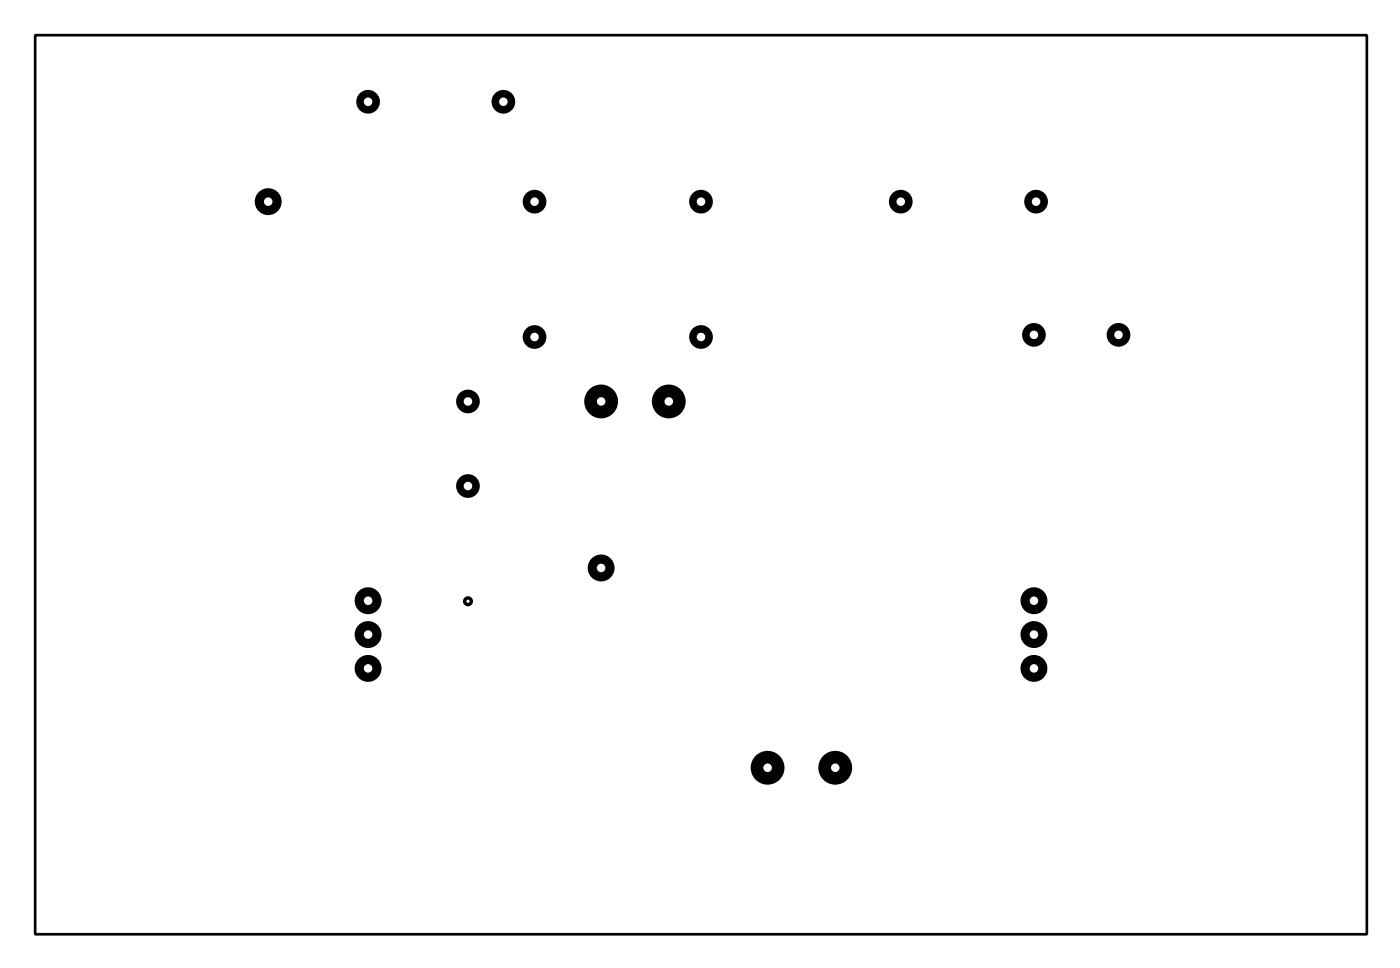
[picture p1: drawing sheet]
<svg xmlns="http://www.w3.org/2000/svg" width="105mm" height="73mm" viewBox="0 0 105 73" stroke-linecap="round" stroke-linejoin="round" font-family="sans-serif">
<circle cx="35.1" cy="45.1" r=".38" fill="#000"/>
<circle cx="35.1" cy="45.1" r=".12" fill="#fff"/>
<circle cx="40.1" cy="15.1" r=".89" fill="#000"/>
<circle cx="40.1" cy="15.1" r=".32" fill="#fff"/>
<circle cx="40.1" cy="25.3" r=".89" fill="#000"/>
<circle cx="40.1" cy="25.3" r=".32" fill="#fff"/>
<circle cx="52.6" cy="15.1" r=".89" fill="#000"/>
<circle cx="52.6" cy="15.1" r=".32" fill="#fff"/>
<circle cx="52.6" cy="25.3" r=".89" fill="#000"/>
<circle cx="52.6" cy="25.3" r=".32" fill="#fff"/>
<circle cx="45.1" cy="30.1" r="1.27" fill="#000"/>
<circle cx="45.1" cy="30.1" r=".32" fill="#fff"/>
<circle cx="50.2" cy="30.1" r="1.27" fill="#000"/>
<circle cx="50.2" cy="30.1" r=".32" fill="#fff"/>
<circle cx="35.1" cy="30.1" r=".89" fill="#000"/>
<circle cx="35.1" cy="30.1" r=".32" fill="#fff"/>
<circle cx="35.1" cy="36.5" r=".89" fill="#000"/>
<circle cx="35.1" cy="36.5" r=".32" fill="#fff"/>
<circle cx="27.6" cy="45.1" r="1.01" fill="#000"/>
<circle cx="27.6" cy="45.1" r=".32" fill="#fff"/>
<circle cx="27.6" cy="47.6" r="1.01" fill="#000"/>
<circle cx="27.6" cy="47.6" r=".32" fill="#fff"/>
<circle cx="27.6" cy="50.2" r="1.01" fill="#000"/>
<circle cx="27.6" cy="50.2" r=".32" fill="#fff"/>
<circle cx="37.8" cy="7.6" r=".89" fill="#000"/>
<circle cx="37.8" cy="7.6" r=".32" fill="#fff"/>
<circle cx="27.6" cy="7.6" r=".89" fill="#000"/>
<circle cx="27.6" cy="7.6" r=".32" fill="#fff"/>
<circle cx="67.6" cy="15.1" r=".89" fill="#000"/>
<circle cx="67.6" cy="15.1" r=".32" fill="#fff"/>
<circle cx="77.8" cy="15.1" r=".89" fill="#000"/>
<circle cx="77.8" cy="15.1" r=".32" fill="#fff"/>
<circle cx="77.6" cy="25.1" r=".89" fill="#000"/>
<circle cx="77.6" cy="25.1" r=".32" fill="#fff"/>
<circle cx="84" cy="25.1" r=".89" fill="#000"/>
<circle cx="84" cy="25.1" r=".32" fill="#fff"/>
<circle cx="77.6" cy="45.1" r="1.01" fill="#000"/>
<circle cx="77.6" cy="45.1" r=".32" fill="#fff"/>
<circle cx="77.6" cy="47.6" r="1.01" fill="#000"/>
<circle cx="77.6" cy="47.6" r=".32" fill="#fff"/>
<circle cx="77.6" cy="50.2" r="1.01" fill="#000"/>
<circle cx="77.6" cy="50.2" r=".32" fill="#fff"/>
<circle cx="62.7" cy="57.6" r="1.27" fill="#000"/>
<circle cx="62.7" cy="57.6" r=".32" fill="#fff"/>
<circle cx="57.6" cy="57.6" r="1.27" fill="#000"/>
<circle cx="57.6" cy="57.6" r=".32" fill="#fff"/>
<circle cx="20.1" cy="15.1" r="1.01" fill="#000"/>
<circle cx="20.1" cy="15.1" r=".32" fill="#fff"/>
<circle cx="45.1" cy="42.6" r="1.01" fill="#000"/>
<circle cx="45.1" cy="42.6" r=".32" fill="#fff"/>
<path d="M2.6 2.6h100v67.5h-100z" fill="none" stroke="#000" stroke-width=".2"/>
</svg>
